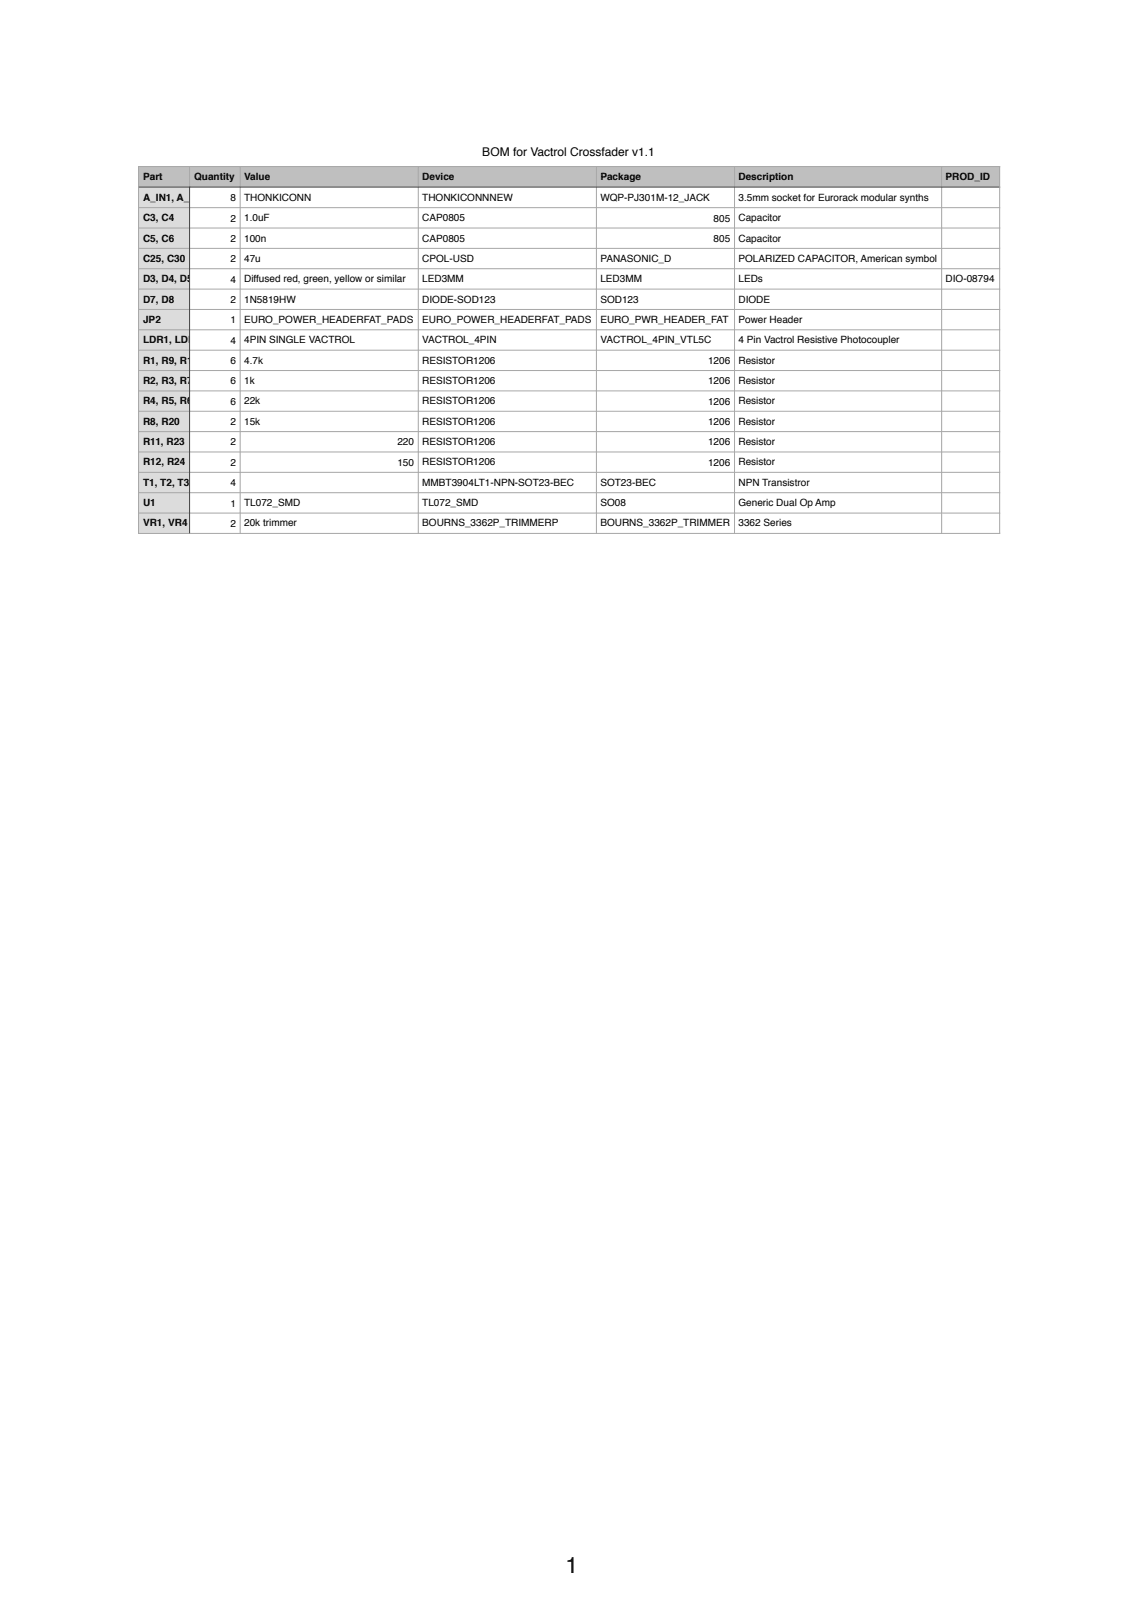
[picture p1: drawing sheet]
<svg xmlns="http://www.w3.org/2000/svg" width="404mm" height="571mm" viewBox="0 0 404 571" stroke-linecap="round" stroke-linejoin="round" font-family="sans-serif">
<defs><g id="words">
<text font-size="8.1" x="199.3" y="554.6">1</text>
<text font-size="4.2" x="170" y="55.1">BOM for Vactrol Crossfader v1.1</text>
<g font-size="3.5">
<text x="50.4" y="63.6">Part</text>
<text x="68.4" y="63.6">Quantity</text>
<text x="86.1" y="63.6">Value</text>
<text x="148.9" y="63.6">Device</text>
<text x="211.7" y="63.6">Package</text>
<text x="260.3" y="63.6">Description</text>
<text x="333.4" y="63.6">PROD_ID</text>
<text x="50.4" y="71">A_IN1, A_IN2, A_OUT, B_IN1, B_IN2, B_OUT, CV_IN_A, CV_IN_B</text>
<text x="81.2" y="70.9">8</text>
<text x="86.1" y="71">THONKICONN</text>
<text x="148.9" y="71">THONKICONNNEW</text>
<text x="211.7" y="71">WQP-PJ301M-12_JACK</text>
<text x="260.3" y="71">3.5mm socket for Eurorack modular synths</text>
<text x="50.4" y="78">C3, C4</text>
<text x="81.2" y="78.1">2</text>
<text x="86.1" y="78">1.0uF</text>
<text x="148.9" y="78">CAP0805</text>
<text x="251.6" y="78.1">805</text>
<text x="260.3" y="78">Capacitor</text>
<text x="50.4" y="85.5">C5, C6</text>
<text x="81.2" y="85.3">2</text>
<text x="86.1" y="85.5">100n</text>
<text x="148.9" y="85.5">CAP0805</text>
<text x="251.6" y="85.3">805</text>
<text x="260.3" y="85.5">Capacitor</text>
<text x="50.4" y="92.5">C25, C30</text>
<text x="81.2" y="92.5">2</text>
<text x="86.1" y="92.5">47u</text>
<text x="148.9" y="92.5">CPOL-USD</text>
<text x="211.7" y="92.5">PANASONIC_D</text>
<text x="260.3" y="92.5">POLARIZED CAPACITOR, American symbol</text>
<text x="50.4" y="99.6">D3, D4, D5, D6</text>
<text x="81.2" y="99.7">4</text>
<text x="86.1" y="99.6">Diffused red, green, yellow or similar</text>
<text x="148.9" y="99.6">LED3MM</text>
<text x="211.7" y="99.6">LED3MM</text>
<text x="260.3" y="99.6">LEDs</text>
<text x="333.4" y="99.6">DIO-08794</text>
<text x="50.4" y="107">D7, D8</text>
<text x="81.2" y="106.8">2</text>
<text x="86.1" y="107">1N5819HW</text>
<text x="148.9" y="107">DIODE-SOD123</text>
<text x="211.7" y="107">SOD123</text>
<text x="260.3" y="107">DIODE</text>
<text x="50.4" y="114">JP2</text>
<text x="81.2" y="114">1</text>
<text x="86.1" y="114">EURO_POWER_HEADERFAT_PADS</text>
<text x="148.9" y="114">EURO_POWER_HEADERFAT_PADS</text>
<text x="211.7" y="114">EURO_PWR_HEADER_FAT</text>
<text x="260.3" y="114">Power Header</text>
<text x="50.4" y="121.1">LDR1, LDR2, LDR3, LDR4</text>
<text x="81.2" y="121.2">4</text>
<text x="86.1" y="121.1">4PIN SINGLE VACTROL</text>
<text x="148.9" y="121.1">VACTROL_4PIN</text>
<text x="211.7" y="121.1">VACTROL_4PIN_VTL5C</text>
<text x="260.3" y="121.1">4 Pin Vactrol Resistive Photocoupler</text>
<text x="50.4" y="128.5">R1, R9, R10, R13, R21, R22</text>
<text x="81.2" y="128.4">6</text>
<text x="86.1" y="128.5">4.7k</text>
<text x="148.9" y="128.5">RESISTOR1206</text>
<text x="249.6" y="128.4">1206</text>
<text x="260.3" y="128.5">Resistor</text>
<text x="50.4" y="135.5">R2, R3, R7, R14, R15, R19</text>
<text x="81.2" y="135.6">6</text>
<text x="86.1" y="135.5">1k</text>
<text x="148.9" y="135.5">RESISTOR1206</text>
<text x="249.6" y="135.6">1206</text>
<text x="260.3" y="135.5">Resistor</text>
<text x="50.4" y="142.6">R4, R5, R6, R16, R17, R18</text>
<text x="81.2" y="142.7">6</text>
<text x="86.1" y="142.6">22k</text>
<text x="148.9" y="142.6">RESISTOR1206</text>
<text x="249.6" y="142.7">1206</text>
<text x="260.3" y="142.6">Resistor</text>
<text x="81.2" y="149.9">2</text>
<text x="249.6" y="149.9">1206</text>
<text x="50.4" y="150">R8, R20</text>
<text x="86.1" y="150">15k</text>
<text x="148.9" y="150">RESISTOR1206</text>
<text x="260.3" y="150">Resistor</text>
<text x="50.4" y="157.1">R11, R23</text>
<text x="81.2" y="157.1">2</text>
<text x="140.1" y="157.1">220</text>
<text x="148.9" y="157.1">RESISTOR1206</text>
<text x="249.6" y="157.1">1206</text>
<text x="260.3" y="157.1">Resistor</text>
<text x="50.4" y="164.1">R12, R24</text>
<text x="81.2" y="164.3">2</text>
<text x="140.1" y="164.3">150</text>
<text x="148.9" y="164.1">RESISTOR1206</text>
<text x="249.6" y="164.3">1206</text>
<text x="260.3" y="164.1">Resistor</text>
<text x="50.4" y="171.5">T1, T2, T3, T4</text>
<text x="81.2" y="171.4">4</text>
<text x="148.9" y="171.5">MMBT3904LT1-NPN-SOT23-BEC</text>
<text x="211.7" y="171.5">SOT23-BEC</text>
<text x="260.3" y="171.5">NPN Transistror</text>
<text x="50.4" y="178.6">U1</text>
<text x="81.2" y="178.6">1</text>
<text x="86.1" y="178.6">TL072_SMD</text>
<text x="148.9" y="178.6">TL072_SMD</text>
<text x="211.7" y="178.6">SO08</text>
<text x="260.3" y="178.6">Generic Dual Op Amp</text>
<text x="50.4" y="185.6">VR1, VR4</text>
<text x="81.2" y="185.8">2</text>
<text x="86.1" y="185.6">20k trimmer</text>
<text x="148.9" y="185.6">BOURNS_3362P_TRIMMERP</text>
<text x="211.7" y="185.6">BOURNS_3362P_TRIMMER</text>
<text x="260.3" y="185.6">3362 Series</text>
</g>
</g></defs>
<g fill="#bec0bf">
<path d="M48.8 58.7h18v7.3h-18z"/>
<path d="M66.8 58.7h17.9v7.3h-17.9z"/>
<path d="M84.7 58.7h62.8v7.3h-62.8z"/>
<path d="M147.5 58.7h62.8v7.3h-62.8z"/>
<path d="M210.3 58.7h48.6v7.3h-48.6z"/>
<path d="M258.9 58.7h73.1v7.3h-73.1z"/>
<path d="M332 58.7h20.4v7.3h-20.4z"/>
</g>
<g fill="#dcdcdc">
<path d="M48.8 66h18v7.2h-18z"/>
<path d="M48.8 73.2h18v7.2h-18z"/>
<path d="M48.8 80.4h18v7.2h-18z"/>
<path d="M48.8 87.6h18v7.2h-18z"/>
<path d="M48.8 94.8h18v7.1h-18z"/>
<path d="M48.8 101.9h18v7.2h-18z"/>
<path d="M48.8 109.1h18v7.2h-18z"/>
<path d="M48.8 116.3h18v7.2h-18z"/>
<path d="M48.8 123.5h18v7.2h-18z"/>
<path d="M48.8 130.7h18v7.1h-18z"/>
<path d="M48.8 137.8h18v7.2h-18z"/>
<path d="M48.8 145h18v7.2h-18z"/>
<path d="M48.8 152.2h18v7.2h-18z"/>
<path d="M48.8 159.4h18v7.2h-18z"/>
<path d="M48.8 166.6h18v7.1h-18z"/>
<path d="M48.8 173.7h18v7.2h-18z"/>
<path d="M48.8 180.9h18v7.2h-18z"/>
</g>
<g fill="none" stroke="#a6a6a6" stroke-width=".35">
<path d="M48.7 58.7h303.9M48.8 58.5v129.8M66.8 58.5v7.3M84.7 58.5v129.8M147.5 58.5v129.8M210.3 58.5v129.8M258.9 58.5v129.8M332 58.5v129.8M352.4 58.5v129.8M48.7 73.2h303.9M48.7 80.4h303.9M48.7 87.6h303.9"/>
<path d="M48.7 94.8h303.9M48.7 101.9h303.9M48.7 109.1h303.9M48.7 116.3h303.9M48.7 123.5h303.9M48.7 130.7h303.9M48.7 137.8h303.9M48.7 145h303.9M48.7 152.2h303.9M48.7 159.4h303.9M48.7 166.6h303.9M48.7 173.7h303.9"/>
<path d="M48.7 180.9h303.9M48.7 188.1h303.9"/>
</g>
<path d="M48.7 66h303.9M66.8 65.8v122.5" fill="none" stroke="#404040" stroke-width=".35"/>
<use href="#words"/>
</svg>
